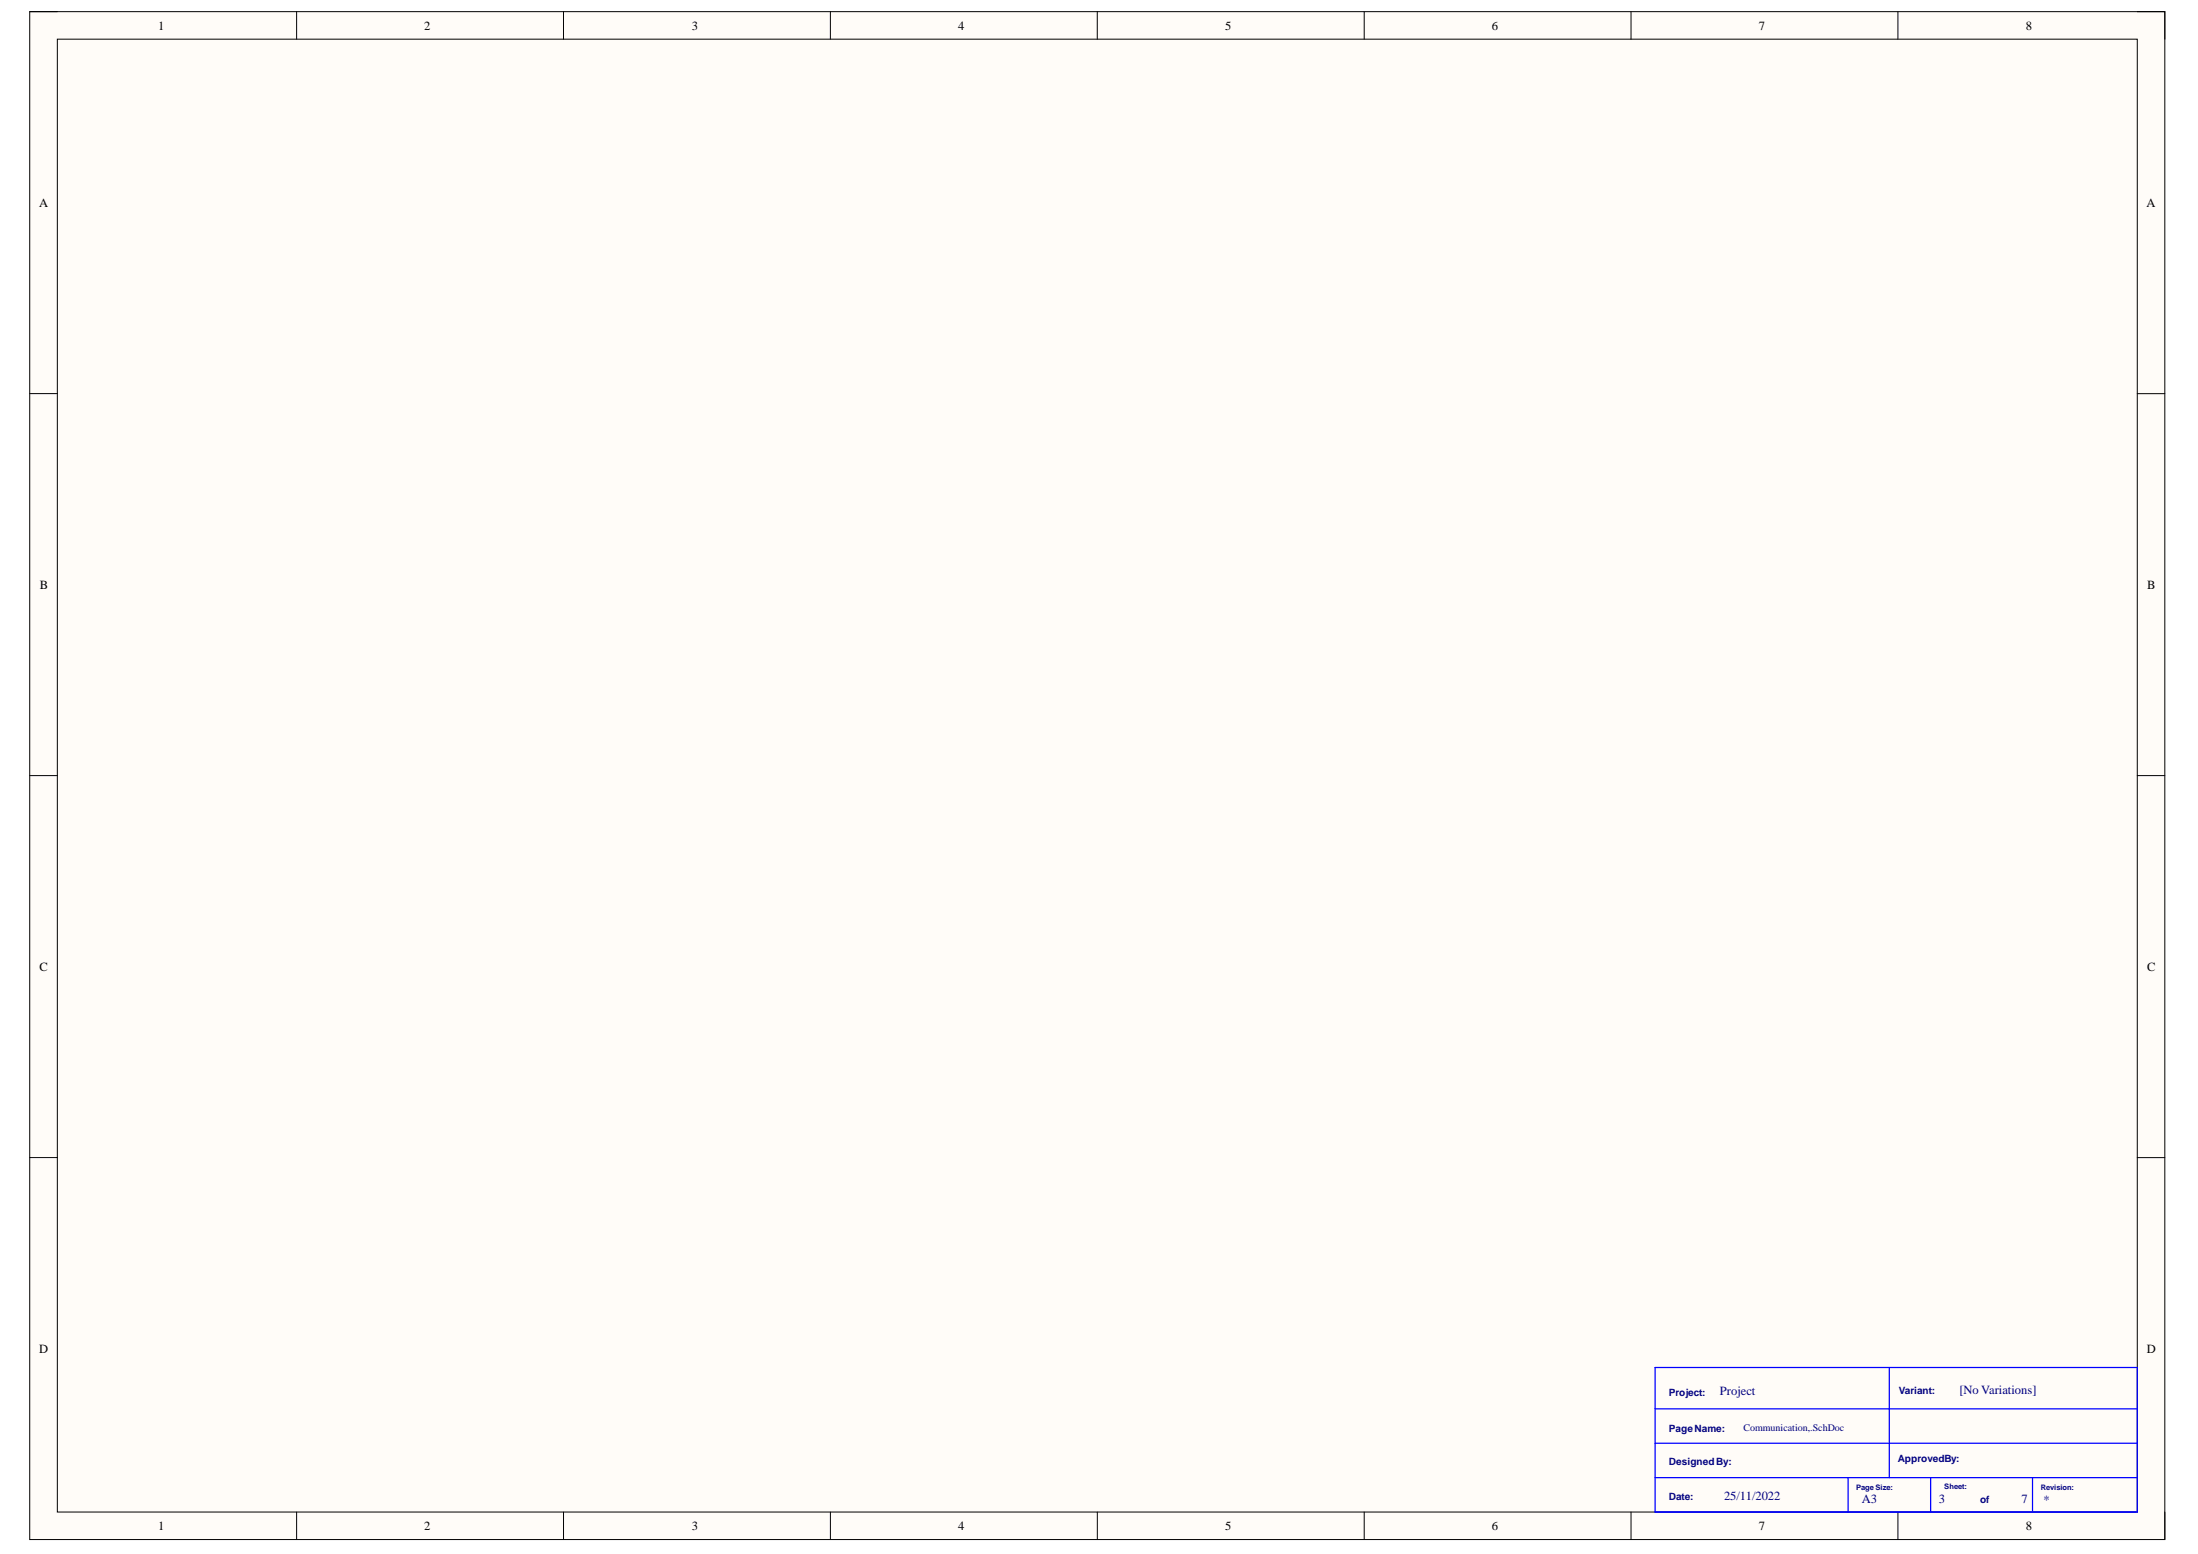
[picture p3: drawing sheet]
<svg xmlns="http://www.w3.org/2000/svg" width="297mm" height="210mm" viewBox="0 0 297 210" stroke-linecap="round" stroke-linejoin="round" font-family="sans-serif">
<defs><g id="words">
<g font-size="1.7">
<text x="21.4" y="4">1</text>
<text x="57.3" y="4">2</text>
<text x="93.5" y="4">3</text>
<text x="129.5" y="4">4</text>
<text x="165.6" y="4">5</text>
<text x="201.6" y="4">6</text>
<text x="237.7" y="4">7</text>
<text x="273.8" y="4">8</text>
<text x="5.3" y="27.9">A</text>
<text x="290.1" y="27.9">A</text>
<text x="5.4" y="79.6">B</text>
<text x="290.2" y="79.6">B</text>
<text x="5.3" y="131.1">C</text>
<text x="290.2" y="131.1">C</text>
<text x="5.3" y="182.7">D</text>
<text x="290.1" y="182.7">D</text>
<text x="21.4" y="206.7">1</text>
<text x="57.3" y="206.7">2</text>
<text x="93.5" y="206.7">3</text>
<text x="129.5" y="206.7">4</text>
<text x="165.6" y="206.7">5</text>
<text x="201.6" y="206.7">6</text>
<text x="237.7" y="206.7">7</text>
<text x="273.8" y="206.7">8</text>
</g>
<g font-size="1.7" fill="#000080">
<text x="232.4" y="188.4">Project</text>
<text x="264.8" y="188.3">[No Variations]</text>
<text x="233" y="202.6">25/11/2022</text>
<text x="251.6" y="203">A3</text>
<text x="262" y="203">3</text>
<text x="273.2" y="203">7</text>
<text x="276.2" y="203.1">*</text>
</g>
<g font-size="1.4" fill="#000080">
<text x="225.5" y="188.5">Project:</text>
<text x="256.6" y="188.4">Variant:</text>
<text x="225.5" y="193.4">PageName:</text>
<text x="225.5" y="197.8">DesignedBy:</text>
<text x="235.6" y="193.3">Communication,.SchDoc</text>
<text x="256.5" y="197.5">ApprovedBy:</text>
<text x="225.5" y="202.7">Date:</text>
<text x="267.6" y="203.1">of</text>
</g>
<g font-size="1" fill="#000080">
<text x="250.8" y="201.2">Page Size:</text>
<text x="262.8" y="201.1">Sheet:</text>
<text x="275.8" y="201.2">Revision:</text>
</g>
</g></defs>
<path d="M4 1.6h288.6v206.4h-288.6z" fill-rule="evenodd" fill="#fffcf8"/>
<path d="M4 1.6h288.6v206.4h-288.6z" fill="none" stroke="#000" stroke-width=".14"/>
<path d="M7.7 5.3h281.1v198.9h-281.1z" fill-rule="evenodd" fill="#fffcf8"/>
<g fill="none" stroke="#000" stroke-width=".14">
<path d="M4 1.6h3.7M7.7 5.3h281.1v198.9h-281.1zM40.1 1.6v3.7M76.2 1.6v3.7M112.2 1.6v3.7M148.3 1.6v3.7M184.4 1.6v3.7M220.4 1.6v3.7M256.5 1.6v3.7M288.8 1.6h3.8v3.7M4 53.2h3.7M288.8 53.2h3.8"/>
<path d="M4 104.8h3.7M288.8 104.8h3.8M4 156.4h3.7M288.8 156.4h3.8M40.1 204.2v3.8M76.2 204.2v3.8M112.2 204.2v3.8M148.3 204.2v3.8M184.4 204.2v3.8M220.4 204.2v3.8M256.5 204.2v3.8M292.6 204.2v3.8"/>
</g>
<path d="M223.7 190.3h65.1M223.7 194.9h65.1M223.7 199.6h65.1M223.7 184.7h65.1v19.5h-65.1zM249.7 199.6v4.6M255.3 184.7v14.9M260.9 199.6v4.6M274.7 199.6v4.5" fill="none" stroke="#00f" stroke-width=".17"/>
<use href="#words"/>
</svg>
